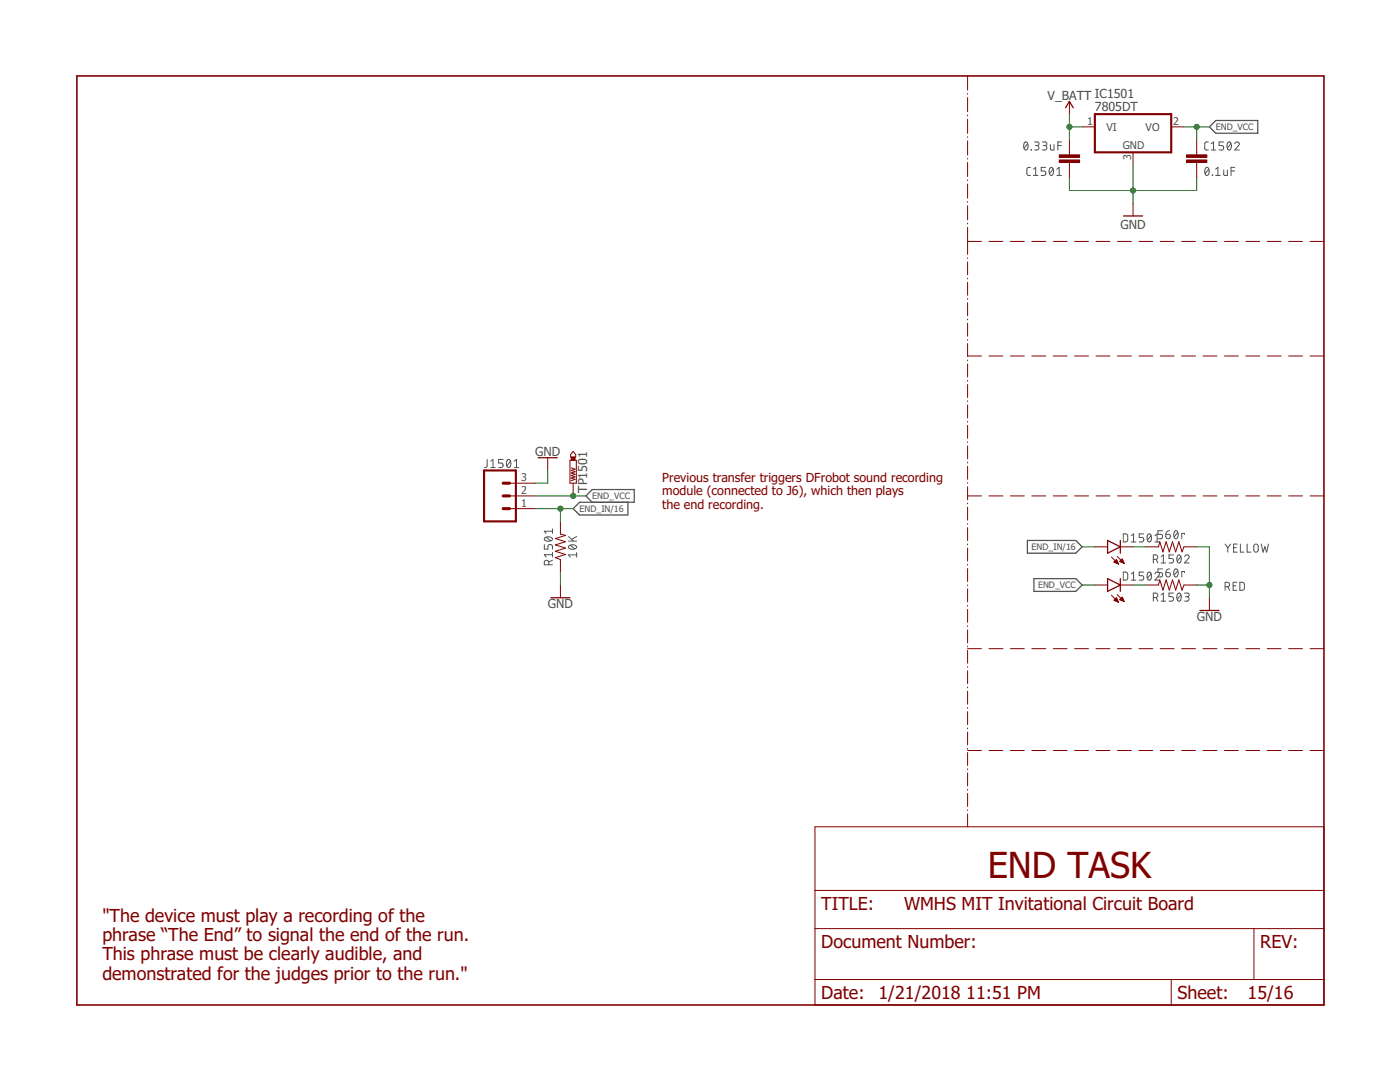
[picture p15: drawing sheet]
<svg xmlns="http://www.w3.org/2000/svg" width="279mm" height="216mm" viewBox="0 0 279 216" stroke-linecap="round" stroke-linejoin="round" font-family="sans-serif">
<defs><g id="words">
<text font-size="7.2" fill="#800000" x="197.1" y="175.1">END TASK</text>
<g font-size="3.6" fill="#800000">
<text x="20.4" y="184">&quot;The device must play a recording of the</text>
<text x="163.9" y="181.5">TITLE:</text>
<text x="180.4" y="181.5">WMHS MIT Invitational Circuit Board</text>
<text x="20.4" y="187.8">phrase “The End” to signal the end of the run.</text>
<text x="20.4" y="191.6">This phrase must be clearly audible, and</text>
<text x="163.9" y="189.1">Document Number:</text>
<text x="251.5" y="189.1">REV:</text>
<text x="20.4" y="195.5">demonstrated for the judges prior to the run.&quot;</text>
<text x="163.9" y="199.3">Date:</text>
<text x="175.3" y="199.3">1/21/2018</text>
<text x="192.8" y="199.3">11:51 PM</text>
<text x="235" y="199.3">Sheet:</text>
<text x="249" y="199.3">15/16</text>
</g>
<g font-size="2.5" fill="#505050">
<text x="209.1" y="20">V_BATT IC1501</text>
<text x="218.5" y="22.1">7805DT</text>
<text x="223.6" y="45.6">GND</text>
<text x="106.8" y="91.1">GND</text>
<text x="117.2" y="98.3" transform="rotate(-90 117.2 98.3)">TP1501</text>
<text x="109.3" y="121.3">GND</text>
<text x="238.8" y="123.8">GND</text>
</g>
<g font-size="2.5" fill="#800000">
<text x="132.2" y="96.2">Previous transfer triggers DFrobot sound recording</text>
<text x="132.2" y="98.8">module (connected to J6), which then plays</text>
<text x="132.2" y="101.5">the end recording.</text>
</g>
<g font-size="2.1" fill="#505050">
<text x="217" y="25">1</text>
<text x="220.8" y="26.1">VI</text>
<text x="224.1" y="29.6">GND</text>
<text x="228.6" y="26.1">VO</text>
<text x="234.1" y="25">2</text>
<text x="225.8" y="31.9" transform="rotate(-90 225.8 31.9)">3</text>
<text x="104" y="101.1">1</text>
<text x="104" y="98.6">2</text>
<text x="104" y="96.1">3</text>
</g>
<g font-size="1.8" fill="#505050">
<text x="242.6" y="26">END_VCC</text>
<text x="118.2" y="99.6">END_VCC</text>
<text x="115.7" y="102.1">END_IN/16</text>
<text x="205.9" y="109.8">END_IN/16</text>
<text x="207.2" y="117.4">END_VCC</text>
</g>
</g></defs>
<g fill="none" stroke="#505050" stroke-width=".2">
<path d="M204.5 28.4l.2-.1a.93 .93 0 0 1 0 1.6 1.02 1.02 0 0 1-.2-1.5zM205.1 28.7l-.7 .9M205.7 33.4h-.6l-.2 .4 .1 1 .1 .2h.6M205.8 29.8l.1 .1zM206.2 35h.9M206.2 33.8l.5-.4v1.6M206.5 28.3h.5a.36 .36 0 0 1 .4 .4 .36 .36 0 0 1-.4 .3h-.3M206.9 29a.44 .44 0 0 1 .5 .5 .44 .44 0 0 1-.5 .4h-.4M208 28.3h.6a.36 .36 0 0 1 .3 .4 .36 .36 0 0 1-.3 .3h-.4M208.5 29a.44 .44 0 0 1 .4 .5 .44 .44 0 0 1-.4 .4h-.5M208.7 33.4h-.9v.7h.5a.45 .45 0 0 1 .4 .5 .45 .45 0 0 1-.4 .4h-.5M209.6 33.5l.2-.1a.95 .95 0 0 1 0 1.6 1 1 0 0 1-.2-1.5z"/>
<path d="M209.6 28.9l.1 .9 .2 .1h.5v-1M210.2 33.8l-.8 .8M210.9 35h.9M210.9 33.8l.5-.4v1.6M211.1 29h.7M211.8 28.3h-.7v1.6M240.6 33.5l.3-.1a.95 .95 0 0 1 0 1.6 1 1 0 0 1-.3-1.5zM241.2 28.3h-.6l-.2 .4 .1 1 .1 .2h.6M241.2 33.8l-.7 .8M241.7 29.9h.9M241.7 28.7l.5-.4v1.6M241.9 34.9l.1 .1z"/>
<path d="M242.6 35h.9M242.6 33.8l.5-.4v1.6M244.2 28.3h-.9v.7h.5a.45 .45 0 0 1 .4 .5 .45 .45 0 0 1-.4 .4h-.5M244.2 33.9v.9l.3 .2h.4v-1.1M245.1 28.4l.2-.1a.93 .93 0 0 1 0 1.6 1.02 1.02 0 0 1-.2-1.5zM245.7 28.7l-.8 .9M245.7 34.1h.7M246.4 33.4h-.7v1.6M246.4 28.7a.44 .44 0 0 1 .7-.4 .44 .44 0 0 1 .1 .7l-.8 .9h.9M97.2 91.7v1.4l-.5 .2M97.9 93.3h.9M97.9 92l.5-.3v1.6"/>
<path d="M100.4 91.7h-.9v.7h.5a.46 .46 0 0 1 .4 .4 .46 .46 0 0 1-.4 .5h-.5M101.3 91.8l.2-.1a.97 .97 0 0 1 0 1.6 1.03 1.03 0 0 1-.2-1.5zM101.9 92l-.7 .9M102.6 93.3h.9M102.6 92l.5-.3v1.6M108.6 108.7v.9h.7v-.6a.46 .46 0 0 1 .5-.3 .46 .46 0 0 1 .5 .3v.6M108.7 107.3a1.06 1.06 0 0 1 1.6 .2 .95 .95 0 0 1-1.7 0zM109 107.2l.9 .7M109.5 112.7v-.5a.44 .44 0 0 0-.4-.4 .44 .44 0 0 0-.5 .4v.5h1.7M110.3 111.8l-.8 .3M110.3 110.7h-1.7l.4 .4M110.3 105.5v.9"/>
<path d="M110.3 110.2v.9M110.3 106h-1.7l.4 .4M113.5 108h1.6M113.5 107.1l.9 .9M113.6 108.9a1.03 1.03 0 0 1 1.5 .3 .97 .97 0 0 1-1.6 0zM113.8 108.8l.9 .7M115.1 110.7h-1.6l.3 .5M115.1 110.3v.9M115.1 107.1l-1 .5M224.2 114.2h.6l.2 .2v1.1l-.2 .2-.6 .1zM224.2 106.5l.6 .1 .2 .2v1.1l-.2 .2h-.6zM225.8 115.8h.9"/>
<path d="M225.8 114.5l.4-.3v1.6M225.8 106.9l.4-.4v1.6M225.8 108.1h.9M228.3 114.2h-.9v.7h.5a.45 .45 0 0 1 .4 .4 .45 .45 0 0 1-.4 .5h-.5M228.3 106.5h-.9v.8h.5a.45 .45 0 0 1 .4 .4 .45 .45 0 0 1-.4 .4h-.5M229.1 114.3l.3-.1a.95 .95 0 0 1 0 1.6 1 1 0 0 1-.3-1.5zM229.1 106.6l.3-.1a.95 .95 0 0 1 0 1.6 1 1 0 0 1-.3-1.5zM229.7 114.5l-.7 .9M229.7 106.9l-.7 .9M230.2 119.2h.4a.44 .44 0 0 0 .5-.4 .44 .44 0 0 0-.5-.5h-.4v1.7M230.2 111.6h.4a.44 .44 0 0 0 .5-.4 .44 .44 0 0 0-.5-.5h-.4v1.6M230.5 114.5a.44 .44 0 0 1 .6-.3 .44 .44 0 0 1 .1 .7l-.7 .9h.9"/>
<path d="M230.5 108.1h.9M230.5 106.9l.4-.4v1.6M230.7 119.2l.4 .8M230.7 111.6l.4 .7M231.7 118.7l.5-.4v1.7M231.7 111.1l.5-.4v1.6M231.7 120h.9M231.7 112.3h.9M232 113.5h-.9v.7h.5a.45 .45 0 0 1 .4 .5 .45 .45 0 0 1-.4 .4h-.5M232 105.9h-.9v.7h.5a.45 .45 0 0 1 .4 .5 .45 .45 0 0 1-.4 .4h-.5M232.7 114.2h.5a.45 .45 0 0 1 .4 .5 .45 .45 0 0 1-.5 .4 .45 .45 0 0 1-.4-.4zM232.7 106.6h.5a.45 .45 0 0 1 .4 .5 .45 .45 0 0 1-.5 .4 .45 .45 0 0 1-.4-.4z"/>
<path d="M233.4 113.5l-.4 .1-.3 .6M233.4 105.9l-.4 .1-.3 .6M234.2 118.3h-.9v.8h.5a.45 .45 0 0 1 .4 .4 .45 .45 0 0 1-.4 .5h-.5M234.2 110.7h-.9v.7h.5a.45 .45 0 0 1 .4 .5 .45 .45 0 0 1-.4 .4h-.5M234.4 113.6l.3-.1a.93 .93 0 0 1 0 1.6 1.02 1.02 0 0 1-.3-1.5zM234.4 106l.3-.1a.93 .93 0 0 1 0 1.6 1.02 1.02 0 0 1-.3-1.5zM235.1 118.4l.2-.1a.95 .95 0 0 1 0 1.7 1 1 0 0 1-.2-1.6zM235.1 110.8l.2-.1a.95 .95 0 0 1 0 1.6 1 1 0 0 1-.2-1.5zM235.1 113.9l-.8 .9M235.1 106.3l-.8 .8M235.7 118.7l-.8 .9M235.7 111.1l-.8 .9"/>
<path d="M236.4 106.6v-.2h-.6v1.1M236.4 114.2v-.2h-.6v1.1M236.4 118.3h.6a.36 .36 0 0 1 .3 .4 .36 .36 0 0 1-.3 .4h-.4M236.4 111.1a.44 .44 0 0 1 .6-.4 .44 .44 0 0 1 .2 .7l-.8 .9h.9M236.9 119.1a.44 .44 0 0 1 .4 .4 .44 .44 0 0 1-.4 .5h-.5M244.5 117.1h.4a.44 .44 0 0 0 .5-.5 .44 .44 0 0 0-.5-.4h-.4v1.6M244.5 108.6l.5 .7M245 117.1l.4 .7M245 109.3v.9M245.6 108.6l-.6 .7M246.1 116.9h.5M246.2 109.3h.5"/>
<path d="M246.8 116.2h-.7v1.6h.7M246.9 108.6h-.7v1.6h.7M247.4 116.2h.7l.2 .3v.8l-.2 .5h-.7zM247.5 108.6v1.6h.8M248.9 108.6v1.6h.7M250.3 108.7l.4-.1 .3 .1 .1 1a.44 .44 0 0 1-.4 .5 .44 .44 0 0 1-.5-.5zM251.7 108.6l.4 1.6 .3-1.1 .4 1.1 .4-1.6"/>
</g>
<path d="M241.4 25.3l1.2-1.3h8.4v2.6h-8.4zM118.2 100.2l-1.3-1.2 1.3-1.3h8.4v2.5h-10.9l-1.3 1.3 1.3 1.3h9.6v-2.6M205 107.8h9.7l1.3 1.3-1.3 1.3h-9.7zM206.3 115.5h8.4l1.3 1.2-1.3 1.3h-8.4z" fill="none" stroke="#505050" stroke-width=".25"/>
<g fill="none" stroke="#800000" stroke-width=".2">
<path d="M193.1 15.2v2.8M193.1 18.6v.2M193.1 19.5v2.8M193.1 23v.1M193.1 23.8v2.8M193.1 27.3v.1M193.1 28.1v2.8M193.1 31.6v.1M193.1 32.4v2.8M193.1 35.9v.1M193.1 36.7v2.8M213.4 20.2v2.6"/>
<path d="M213.4 27.9v3M213.4 32.4v3.1M216 25.3h2.5M226.1 30.4v2.5M233.7 25.3h2.6M238.8 27.9v3M238.8 32.4v3.1M193.1 40.2v.2M193.1 41v2.9M193.1 44.5v.2M193.1 45.4v5.4M193.1 51.4v.2"/>
<path d="M193.1 52.3v2.5M193.1 55.5v.1M193.1 56.3v2.6M193.1 59.6v.1M193.1 48.2h2.8M197.4 48.2h2.8M201.7 48.2h2.7M205.9 48.2h2.8M210.2 48.2h2.8M214.5 48.2h2.7M218.7 48.2h2.8M223 48.2h2.8"/>
<path d="M226.1 40.6v2.5M227.3 48.2h2.8M231.5 48.2h2.8M235.8 48.2h2.8M240.1 48.2h2.8M244.4 48.2h2.7M248.6 48.2h2.8M252.9 48.2h2.8M257.2 48.2h2.7M261.5 48.2h2.7M193.1 60.4v2.6M193.1 63.7v.1"/>
<path d="M193.1 64.5v2.6M193.1 67.8v.1M193.1 68.6v2.5M193.1 71.8v.2M193.1 72.6v2.6M193.1 75.9v.2M193.1 76.7v2.6M193.1 80v.1M193.1 71h2.8M197.4 71h2.8M201.7 71h2.7M205.9 71h2.8"/>
<path d="M210.2 71h2.8M214.5 71h2.7M218.7 71h2.8M223 71h2.8M227.3 71h2.8M231.5 71h2.8M235.8 71h2.8M240.1 71h2.8M244.4 71h2.7M248.6 71h2.8M252.9 71h2.8M257.2 71h2.7"/>
<path d="M261.5 71h2.7M101.7 99h5.1M101.7 96.4h5.1M109.3 91.3v2.6M113.7 91.8h1.3v4.6h-1.3zM114 93.4l.8 .2-.8 .3 .8 .2-.8 .3 .8 .2-.8 .3 .8 .2-.8 .3 .8 .3-.8 .2M114.4 90.1l.5 .6v.5h-1v-.5zM114.4 96.4v2.6M193.1 80.8v2.6M193.1 84.1v.1M193.1 84.9v2.6M193.1 88.2v.1"/>
<path d="M193.1 89v2.5M193.1 92.2v.2M193.1 93v2.6M193.1 96.3v.1M193.1 97.1v2.6M193.1 99h2.8M197.4 99h2.8M201.7 99h2.7M205.9 99h2.8M210.2 99h2.8M214.5 99h2.7M218.7 99h2.8"/>
<path d="M223 99h2.8M227.3 99h2.8M231.5 99h2.8M235.8 99h2.8M240.1 99h2.8M244.4 99h2.7M248.6 99h2.8M252.9 99h2.8M257.2 99h2.7M261.5 99h2.7M101.7 101.5h5.1M111.8 104v2.6l1.1 .2-2.1 .7 2.1 .6-2.1 .6 2.1 .7-2.1 .6 2.1 .6-2.1 .7 1 .4v2.5"/>
<path d="M111.8 116.7v2.6M193.1 100.4v.1M193.1 101.2v2.6M193.1 104.5v.1M193.1 105.3v2.6M193.1 108.5v.2M193.1 109.4v2.6M193.1 112.6v.2M193.1 113.5v2.5M193.1 116.7v.1M193.1 117.5v2.6M218.5 116.7h2.5"/>
<path d="M218.5 109.1h2.5M221.8 118.8l1.4 1.4M221.8 111.1l1.4 1.4M222.3 119.8l.5-.5 .4 .9zM222.3 112.2l.5-.5 .4 .8zM222.4 112.1h.6M222.4 119.7h.6M222.5 119.8h.6M222.5 112h.5M222.5 119.6h.5M222.5 112.2h.6M222.6 111.9h.3"/>
<path d="M222.6 119.5h.3M222.7 111.8h.2M222.7 120h.4M222.7 119.4h.2M222.8 112.4h.3M222.9 118.6l1.4 1.4M222.9 111l1.4 1.4M223.1 112.5h.1M223.5 119.7l.5-.6 .3 .9zM223.5 112l.5-.5 .3 .9zM223.5 112h.7M223.5 119.6h.7"/>
<path d="M223.6 116.7h2.5M223.6 109.1h2.5M223.6 111.9h.5M223.6 119.7h.6M223.6 119.5h.5M223.7 112.1h.5M223.7 111.8h.4M223.8 119.4h.3M223.9 111.6h.1M223.9 119.2h.1M223.9 119.8h.4M223.9 112.2h.4"/>
<path d="M224.2 120h.1M224.2 112.4h.1M228.7 116.7h2.5l.3-1 .6 2.1 .6-2.1 .7 2.1 .6-2.1 .6 2.1 .7-2.1 .6 2.1 .4-1.1h2.5M228.7 109.1h2.5l.3-1 .6 2 .6-2 .7 2 .6-2 .6 2 .7-2 .6 2 .4-1h2.5M241.4 119.3v2.5M193.1 120.8v.1M193.1 121.6v2.6M193.1 124.9v.1M193.1 125.7v2.6M193.1 128.9v.2M193.1 129.8v2.5M193.1 133v.2"/>
<path d="M193.1 133.8v2.6M193.1 137.1v.1M193.1 137.9v2.6M193.1 129.4h2.8M197.4 129.4h2.8M201.7 129.4h2.7M205.9 129.4h2.8M210.2 129.4h2.8M214.5 129.4h2.7M218.7 129.4h2.8M223 129.4h2.8M223 120.1h.2"/>
<path d="M227.3 129.4h2.8M231.5 129.4h2.8M235.8 129.4h2.8M240.1 129.4h2.8M244.4 129.4h2.7M248.6 129.4h2.8M252.9 129.4h2.8M257.2 129.4h2.7M261.5 129.4h2.7M193.1 141.2v.1M193.1 142v2.6M193.1 145.3v.1"/>
<path d="M193.1 146.1v2.6M193.1 149.4v.1M193.1 150.2v2.5M193.1 153.4v.2M193.1 154.2v2.6M193.1 157.5v.1M193.1 158.3v2.6M193.1 149.8h2.8M197.4 149.8h2.8M201.7 149.8h2.7M205.9 149.8h2.8M210.2 149.8h2.8"/>
<path d="M214.5 149.8h2.7M218.7 149.8h2.8M223 149.8h2.8M227.3 149.8h2.8M231.5 149.8h2.8M235.8 149.8h2.8M240.1 149.8h2.8M244.4 149.8h2.7M248.6 149.8h2.8M252.9 149.8h2.8M257.2 149.8h2.7M261.5 149.8h2.7"/>
<path d="M162.6 165h101.6v35.5h-101.6zM162.6 177.7h101.6M193.1 161.6v.1M193.1 162.4v2.6M162.6 185.3h101.6M162.6 195.5h101.6M233.7 195.5v5M250.3 185.3v10.2"/>
</g>
<path d="M15.3 15.2h248.9v185.3h-248.9z" fill="none" stroke="#800000" stroke-width=".32"/>
<path d="M218.5 22.8h15.2v7.6h-15.2zM96.6 93.9h6.4v10.1h-6.4z" fill="none" stroke="#800000" stroke-width=".42"/>
<path d="M100.4 96.4h1.3M100.4 99h1.3M100.4 101.5h1.3" fill="none" stroke="#800000" stroke-width=".61"/>
<path d="M212.7 21.5l.7-1.3 .8 1.3M224.2 43.1h3.8M107.4 91.3h3.8M109.9 119.3h3.8M221 115.5l2.6 1.2-2.6 1.3zM221 107.8l2.6 1.3-2.6 1.3zM223.6 107.8v2.6M223.6 115.5v2.5M239.5 121.8h3.8" fill="none" stroke="#800000" stroke-width=".25"/>
<g fill="#800000" stroke="#800000" stroke-width=".2">
<path d="M211.4 30.9h4.1v.5h-4.1z"/>
<path d="M211.4 31.9h4.1v.5h-4.1z"/>
<path d="M236.8 31.9h4.1v.5h-4.1z"/>
<path d="M236.8 30.9h4.1v.5h-4.1z"/>
<path d="M114 91.2h.8v.6h-.8z"/>
</g>
<g fill="none" stroke="#008000" stroke-width=".2">
<path d="M213.4 22.8v5.1M213.4 35.5v2.5h25.4v-2.5M213.4 25.3h2.6M226.1 32.9v7.7M236.3 25.3h5.1M238.8 25.3v2.6M106.8 99h10.1M109.3 93.9v2.5h-2.5M106.8 101.5h7.6M111.8 101.5v2.5M111.8 114.2v2.5M216 109.1h2.5"/>
<path d="M216 116.7h2.5M226.1 109.1h2.6M226.1 116.7h2.6M238.8 109.1h2.6v10.2M238.8 116.7h2.6"/>
</g>
<g fill="#008000" stroke="#008000" stroke-width=".2">
<circle cx="111.8" cy="101.5" r=".51"/>
<circle cx="226.1" cy="38" r=".51"/>
<circle cx="241.4" cy="116.7" r=".51"/>
<circle cx="114.4" cy="99" r=".51"/>
<circle cx="238.8" cy="25.3" r=".51"/>
<circle cx="213.4" cy="25.3" r=".51"/>
</g>
<use href="#words"/>
</svg>
